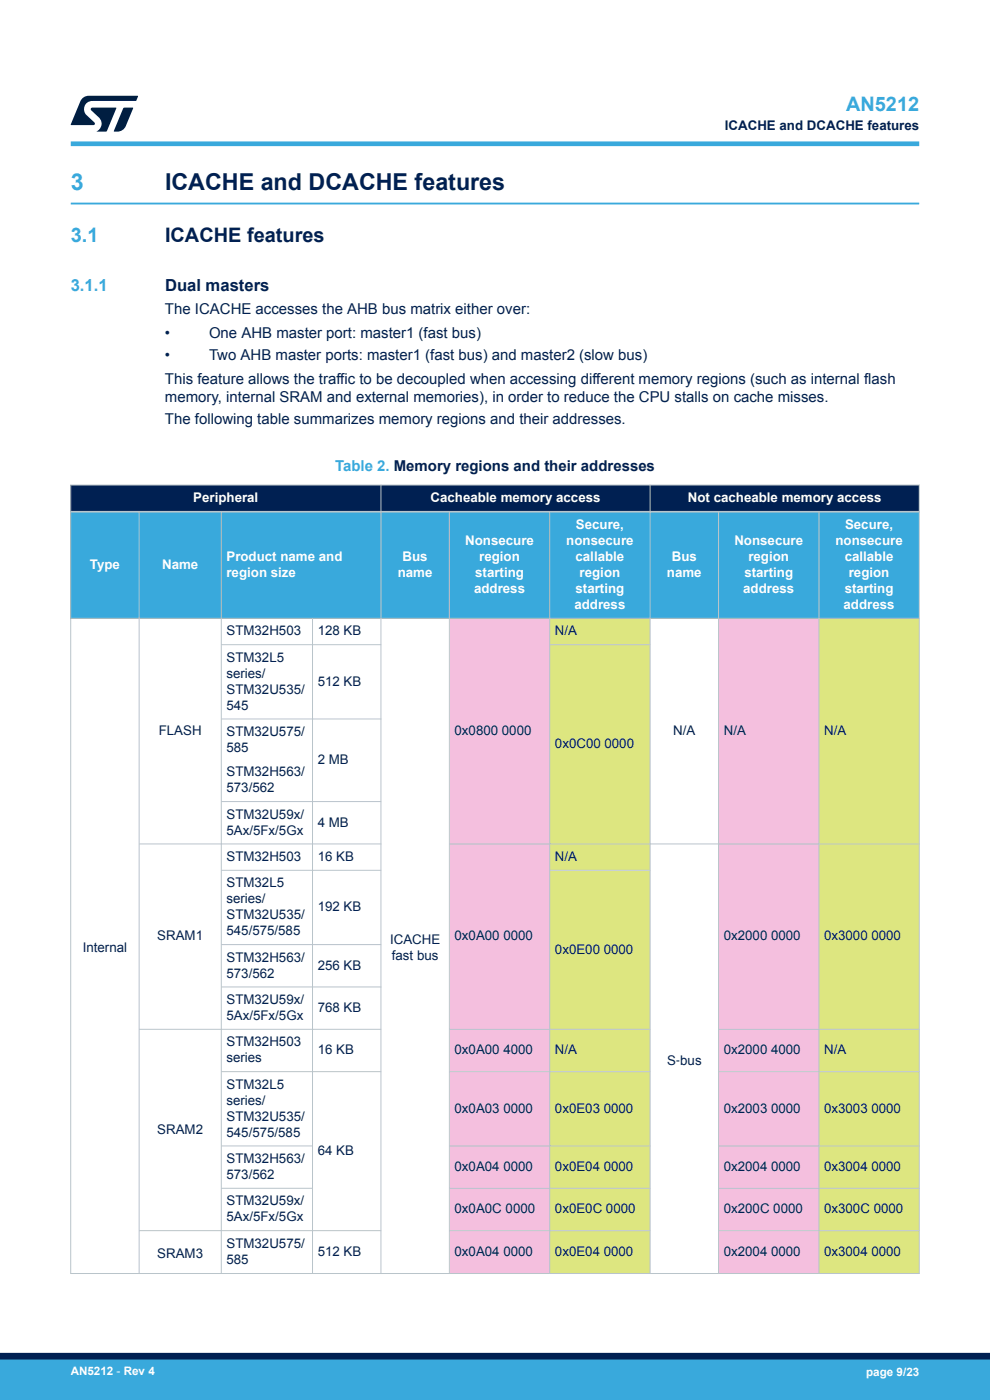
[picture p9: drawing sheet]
<svg xmlns="http://www.w3.org/2000/svg" width="210mm" height="297mm" viewBox="0 0 210 297" stroke-linecap="round" stroke-linejoin="round" font-family="sans-serif">
<defs><g id="words">
<text font-size="4.9" fill="#39a9dc" x="15" y="40.4">3</text>
<text font-size="4.9" fill="#002052" x="35" y="40.4">ICACHE and DCACHE features</text>
<g font-size="4.2" fill="#39a9dc">
<text x="179.5" y="23.5">AN5212</text>
<text x="15" y="51.4">3.1</text>
</g>
<text font-size="4.2" fill="#002052" x="35" y="51.4">ICACHE features</text>
<text font-size="3.5" fill="#39a9dc" x="15" y="61.8">3.1.1</text>
<text font-size="3.5" fill="#002052" x="35" y="61.8">Dual masters</text>
<g font-size="3.2" fill="#002052">
<text x="35" y="66.7">The ICACHE accesses the AHB bus matrix either over:</text>
<text x="35" y="71.7">•</text>
<text x="44.3" y="71.7">One AHB master port: master1 (fast bus)</text>
<text x="35" y="76.4">•</text>
<text x="44.3" y="76.4">Two AHB master ports: master1 (fast bus) and master2 (slow bus)</text>
<text x="35" y="81.4">This feature allows the traffic to be decoupled when accessing different memory regions (such as internal flash</text>
<text x="35" y="85.3">memory, internal SRAM and external memories), in order to reduce the CPU stalls on cache misses.</text>
<text x="35" y="90">The following table summarizes memory regions and their addresses.</text>
</g>
<text font-size="3.2" fill="#39a9dc" x="71.1" y="99.9">Table 2. Memory regions and their addresses</text>
<g font-size="2.8" fill="#002052">
<text x="153.8" y="27.5">ICACHE and DCACHE features</text>
<text x="48" y="134.8">STM32H503</text>
<text x="67.4" y="134.8">128 KB</text>
<text x="117.7" y="134.8">N/A</text>
<text x="48" y="140.4">STM32L5</text>
<text x="48" y="143.8">series/</text>
<text x="48" y="147.2">STM32U535/</text>
<text x="67.4" y="145.5">512 KB</text>
<text x="33.7" y="155.9">FLASH</text>
<text x="48" y="150.5">545</text>
<text x="96.4" y="155.9">0x0800 0000</text>
<text x="142.8" y="155.9">N/A</text>
<text x="153.5" y="155.9">N/A</text>
<text x="174.8" y="155.9">N/A</text>
<text x="48" y="156.1">STM32U575/</text>
<text x="48" y="159.5">585</text>
<text x="117.7" y="158.7">0x0C00 0000</text>
<text x="48" y="164.7">STM32H563/</text>
<text x="67.4" y="162.1">2 MB</text>
<text x="48" y="168.1">573/562</text>
<text x="48" y="173.7">STM32U59x/</text>
<text x="48" y="177">5Ax/5Fx/5Gx</text>
<text x="67.4" y="175.4">4 MB</text>
<text x="48" y="182.6">STM32H503</text>
<text x="67.4" y="182.6">16 KB</text>
<text x="117.7" y="182.6">N/A</text>
<text x="48" y="188.2">STM32L5</text>
<text x="48" y="191.6">series/</text>
<text x="48" y="195">STM32U535/</text>
<text x="67.4" y="193.3">192 KB</text>
<text x="17.6" y="202">Internal</text>
<text x="33.4" y="199.5">SRAM1</text>
<text x="48" y="198.4">545/575/585</text>
<text x="82.7" y="200.3">ICACHE</text>
<text x="83.1" y="203.7">fast bus</text>
<text x="96.4" y="199.5">0x0A00 0000</text>
<text x="117.7" y="202.3">0x0E00 0000</text>
<text x="153.5" y="199.5">0x2000 0000</text>
<text x="174.8" y="199.5">0x3000 0000</text>
<text x="48" y="204">STM32H563/</text>
<text x="48" y="207.4">573/562</text>
<text x="67.4" y="205.7">256 KB</text>
<text x="48" y="213">STM32U59x/</text>
<text x="67.4" y="214.7">768 KB</text>
<text x="48" y="216.4">5Ax/5Fx/5Gx</text>
<text x="48" y="222">STM32H503</text>
<text x="48" y="225.4">series</text>
<text x="67.4" y="223.7">16 KB</text>
<text x="96.4" y="223.7">0x0A00 4000</text>
<text x="117.7" y="223.7">N/A</text>
<text x="141.5" y="225.9">S‑bus</text>
<text x="153.5" y="223.7">0x2000 4000</text>
<text x="174.8" y="223.7">N/A</text>
<text x="48" y="231">STM32L5</text>
<text x="48" y="234.3">series/</text>
<text x="48" y="237.7">STM32U535/</text>
<text x="96.4" y="236">0x0A03 0000</text>
<text x="117.7" y="236">0x0E03 0000</text>
<text x="153.5" y="236">0x2003 0000</text>
<text x="174.8" y="236">0x3003 0000</text>
<text x="33.4" y="240.5">SRAM2</text>
<text x="48" y="241.1">545/575/585</text>
<text x="67.4" y="245">64 KB</text>
<text x="48" y="246.7">STM32H563/</text>
<text x="48" y="250.1">573/562</text>
<text x="96.4" y="248.4">0x0A04 0000</text>
<text x="117.7" y="248.4">0x0E04 0000</text>
<text x="153.5" y="248.4">0x2004 0000</text>
<text x="174.8" y="248.4">0x3004 0000</text>
<text x="48" y="255.7">STM32U59x/</text>
<text x="96.4" y="257.4">0x0A0C 0000</text>
<text x="117.7" y="257.4">0x0E0C 0000</text>
<text x="153.5" y="257.4">0x200C 0000</text>
<text x="174.8" y="257.4">0x300C 0000</text>
<text x="48" y="259.1">5Ax/5Fx/5Gx</text>
<text x="33.4" y="266.9">SRAM3</text>
<text x="48" y="264.7">STM32U575/</text>
<text x="48" y="268.1">585</text>
<text x="67.4" y="266.4">512 KB</text>
<text x="96.4" y="266.4">0x0A04 0000</text>
<text x="117.7" y="266.4">0x0E04 0000</text>
<text x="153.5" y="266.4">0x2004 0000</text>
<text x="174.8" y="266.4">0x3004 0000</text>
</g>
<g font-size="2.8" fill="#fff">
<text x="41" y="106.5">Peripheral</text>
<text x="91.3" y="106.5">Cacheable memory access</text>
<text x="145.9" y="106.5">Not cacheable memory access</text>
<text x="122.2" y="112.3">Secure,</text>
<text x="179.3" y="112.3">Secure,</text>
<text x="48" y="119">Product name and</text>
<text x="85.4" y="119">Bus</text>
<text x="98.7" y="115.6">Nonsecure</text>
<text x="101.7" y="119">region</text>
<text x="120.1" y="115.6">nonsecure</text>
<text x="122.1" y="119">callable</text>
<text x="142.5" y="119">Bus</text>
<text x="155.8" y="115.6">Nonsecure</text>
<text x="158.8" y="119">region</text>
<text x="177.2" y="115.6">nonsecure</text>
<text x="179.2" y="119">callable</text>
<text x="19.1" y="120.7">Type</text>
<text x="34.4" y="120.7">Name</text>
<text x="48" y="122.4">region size</text>
<text x="84.4" y="122.4">name</text>
<text x="100.6" y="125.8">address</text>
<text x="100.8" y="122.4">starting</text>
<text x="122.1" y="125.8">starting</text>
<text x="122.9" y="122.4">region</text>
<text x="141.5" y="122.4">name</text>
<text x="157.7" y="125.8">address</text>
<text x="157.9" y="122.4">starting</text>
<text x="179.2" y="125.8">starting</text>
<text x="180" y="122.4">region</text>
<text x="121.8" y="129.2">address</text>
<text x="178.9" y="129.2">address</text>
</g>
<g font-size="2.5" fill="#fff">
<text x="15" y="291.6">AN5212 - Rev 4</text>
<text x="183.7" y="291.9">page 9/23</text>
</g>
</g></defs>
<path d="M15 43.2h180" fill="none" stroke="#39a9dc" stroke-width=".4"/>
<g fill="#002052">
<path d="M15 102.9h180v5.7h-180z" fill-rule="evenodd"/>
<path d="M15 102.9h180v5.7h-180z" fill-rule="evenodd"/>
</g>
<path d="M15 108.6h180v22.6h-180z" fill-rule="evenodd" fill="#39a9dc"/>
<path d="M95.4 131.3h21.1v47.6h-21.1z" fill-rule="evenodd" fill="#f4bfde"/>
<path d="M116.7 131.3h21.1v5.4h-21.1z" fill-rule="evenodd" fill="#dde680"/>
<path d="M152.5 131.3h21.1v47.6h-21.1z" fill-rule="evenodd" fill="#f4bfde"/>
<g fill="#dde680">
<path d="M173.8 131.3h21.1v47.6h-21.1z" fill-rule="evenodd"/>
<path d="M116.7 136.9h21.1v42h-21.1z" fill-rule="evenodd"/>
</g>
<path d="M95.4 179.1h21.1v39.2h-21.1z" fill-rule="evenodd" fill="#f4bfde"/>
<path d="M116.7 179.1h21.1v5.4h-21.1z" fill-rule="evenodd" fill="#dde680"/>
<path d="M152.5 179.1h21.1v39.2h-21.1z" fill-rule="evenodd" fill="#f4bfde"/>
<g fill="#dde680">
<path d="M173.8 179.1h21.1v39.2h-21.1z" fill-rule="evenodd"/>
<path d="M116.7 184.7h21.1v33.6h-21.1z" fill-rule="evenodd"/>
</g>
<path d="M95.4 218.5h21.1v8.7h-21.1z" fill-rule="evenodd" fill="#f4bfde"/>
<path d="M116.7 218.5h21.1v8.7h-21.1z" fill-rule="evenodd" fill="#dde680"/>
<path d="M152.5 218.5h21.1v8.7h-21.1z" fill-rule="evenodd" fill="#f4bfde"/>
<path d="M173.8 218.5h21.1v8.7h-21.1z" fill-rule="evenodd" fill="#dde680"/>
<path d="M95.4 227.5h21.1v15.5h-21.1z" fill-rule="evenodd" fill="#f4bfde"/>
<path d="M116.7 227.5h21.1v15.5h-21.1z" fill-rule="evenodd" fill="#dde680"/>
<path d="M152.5 227.5h21.1v15.5h-21.1z" fill-rule="evenodd" fill="#f4bfde"/>
<path d="M173.8 227.5h21.1v15.5h-21.1z" fill-rule="evenodd" fill="#dde680"/>
<path d="M95.4 243.2h21.1v8.8h-21.1z" fill-rule="evenodd" fill="#f4bfde"/>
<path d="M116.7 243.2h21.1v8.8h-21.1z" fill-rule="evenodd" fill="#dde680"/>
<path d="M152.5 243.2h21.1v8.8h-21.1z" fill-rule="evenodd" fill="#f4bfde"/>
<path d="M173.8 243.2h21.1v8.8h-21.1z" fill-rule="evenodd" fill="#dde680"/>
<path d="M95.4 252.2h21.1v8.8h-21.1z" fill-rule="evenodd" fill="#f4bfde"/>
<path d="M116.7 252.2h21.1v8.8h-21.1z" fill-rule="evenodd" fill="#dde680"/>
<path d="M152.5 252.2h21.1v8.8h-21.1z" fill-rule="evenodd" fill="#f4bfde"/>
<path d="M173.8 252.2h21.1v8.8h-21.1z" fill-rule="evenodd" fill="#dde680"/>
<path d="M95.4 261.2h21.1v8.9h-21.1z" fill-rule="evenodd" fill="#f4bfde"/>
<path d="M116.7 261.2h21.1v8.9h-21.1z" fill-rule="evenodd" fill="#dde680"/>
<path d="M152.5 261.2h21.1v8.9h-21.1z" fill-rule="evenodd" fill="#f4bfde"/>
<path d="M173.8 261.2h21.1v8.9h-21.1z" fill-rule="evenodd" fill="#dde680"/>
<g fill="none" stroke="#b9c4ca" stroke-width=".21">
<path d="M14.9 102.9h180.2M15 102.8v167.5M29.5 108.6v161.7M46.9 108.6v161.7M80.8 102.8v167.5M95.3 108.6v161.7M116.6 108.6v161.7M137.9 102.8v167.5M152.4 108.6v161.7M173.7 108.6v161.7M195 102.8v167.5M14.9 131.2h180.2"/>
<path d="M46.9 136.8h34M66.3 131.2v139.1M116.6 136.8h21.4M46.9 152.5h34M46.9 170h34M80.9 179h-51.4M95.3 179h99.8M46.9 184.6h34M116.6 184.6h21.4M29.5 218.4h51.4M46.9 200.4h34M46.9 209.4h34"/>
<path d="M138 218.4h-42.7M152.4 218.4h42.7M46.9 227.3h34M95.3 227.3h42.7M152.4 227.3h42.7M46.9 243.1h19.5M46.9 252.1h19.5M95.3 243.1h42.7M95.3 252.1h42.7M152.4 243.1h42.7M152.4 252.1h42.7M14.9 270.2h180.2"/>
<path d="M80.9 261.1h-51.4M95.3 261.1h42.7M152.4 261.1h42.7"/>
</g>
<path d="M14.9 108.6h180.2" fill="none" stroke="#b9c4ca" stroke-width=".35"/>
<path d="M15 30.5h180" fill="none" stroke="#39a9dc" stroke-width="1"/>
<g fill="#001e41">
<path d="M17.6 20.8l1.2-.5 10.5 .1-.5 1h-9.2a1.74 1.74 0 0 0-1.6 1 1.74 1.74 0 0 0 .3 2l1.7 1.6 .1 .2-.1 .3h-5l2.1-5z"/>
<path d="M26.2 22.9h2.1l-1.6 3.9a1.92 1.92 0 0 1-1.8 1.1h-.7l-.1-.1z"/>
<path d="M19.4 22.9l5.2-.1 .1 .1-2.1 5h-2.1a1.85 1.85 0 0 0 .5-2.9l-1.6-1.6-.2-.2z"/>
</g>
<g fill="#39a9dc">
<path d="M0 288.4h210v8.6h-210z" fill-rule="evenodd"/>
<path d="M-.1 288.4h210.2v4.4h-210.2z" fill-rule="evenodd"/>
</g>
<path d="M0 287.7h210" fill="none" stroke="#002052" stroke-width="1.4"/>
<use href="#words"/>
</svg>
